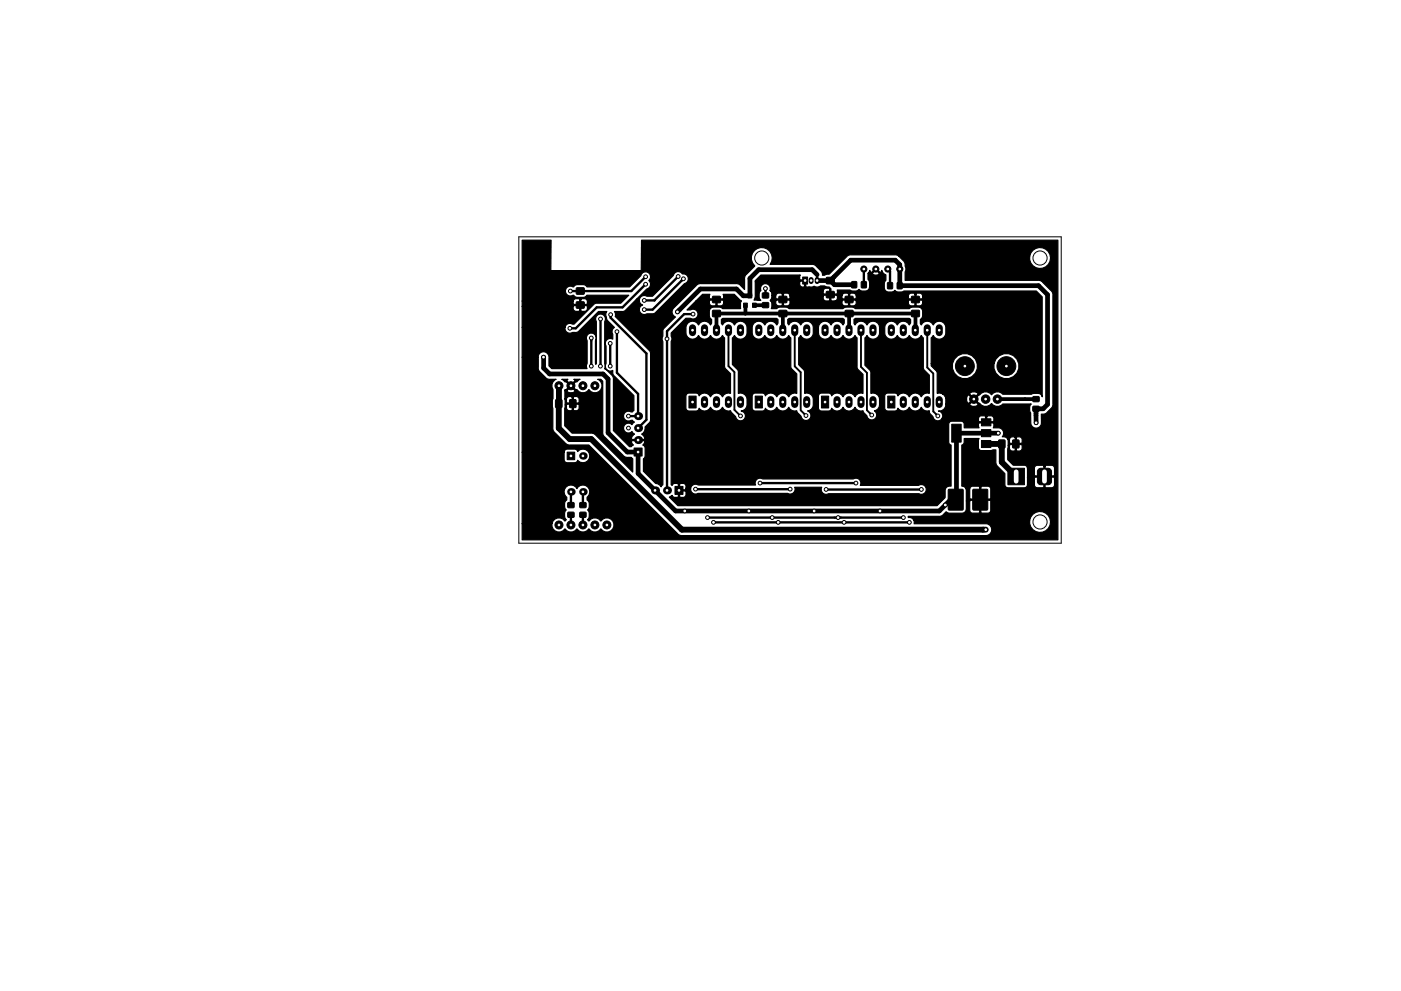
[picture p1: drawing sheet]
<svg xmlns="http://www.w3.org/2000/svg" width="297mm" height="210mm" viewBox="0 0 297 210" stroke-linecap="round" stroke-linejoin="round" font-family="sans-serif">
<g fill="none" stroke="#000" stroke-width=".21">
<path d="M110 50.2h115v65h-115z"/>
<circle cx="161.5" cy="54.7" r="1.5"/>
<circle cx="220.5" cy="54.7" r="1.5"/>
<circle cx="220.5" cy="110.7" r="1.5"/>
</g>
<g fill="#000" stroke="#000" stroke-width=".21">
<path d="M175.2 58.9h1.6l.1 1.3h-1.6zM180.6 59.8h1v1.3l-1-.1zM182.7 59.8h1l-.1 1.3-1-.1zM188.2 60h1v1.3l-1-.1zM190.3 60h1l-.1 1.3-1-.1zM122.2 61.1h1.6v1.3h-1.6zM122.2 64.1h1.6v1.2l-1.6 .1zM151.1 62.9h1.6v1.3h-1.6zM151.1 65.9h1.6v1.2l-1.6 .1zM157.6 64.3h.8v.9h-.8zM158.6 62.3h.8v.9h-.8zM159.5 64.3h.8v.9h-.8z"/>
<path d="M161.7 62.2h1.2v1h-1.2zM161.7 64.2h1.2v1l-1.2 .1zM165.2 65.9h1.6v1.2l-1.6 .1zM165.2 62.9h1.6v1.3h-1.6zM170.2 58.8h1v1.5h-1zM175.2 61.9l1.6-.1 .1 1.3-1.6 .1zM179.2 65.9h1.6v1.2l-1.6 .1zM179.2 62.9h1.6v1.3h-1.6zM193.3 62.9h1.6v1.3h-1.6zM193.3 65.9h1.6v1.2l-1.6 .1zM117.8 84.8h1.3v1.6h-1.3zM120.2 95.9h1.6v1.6h-1.6z"/>
<path d="M120.8 84.8h1.3v1.6h-1.3zM134.4 95.1h1.7v1.7h-1.7zM146.1 84h1.5v2.6h-1.5zM160.1 84h1.5v2.6h-1.5zM174.2 84h1.5v2.6h-1.5zM188.2 84h1.5v2.6h-1.5zM201.8 90h2v3.8h-2zM208.1 91.2h2v1.5h-2zM208.1 93.5h2v1.5h-2zM208.1 88.9h2v1.5h-2zM211.8 93.4h1.3l-.1 1.6h-1.3zM214.7 93.4h1.3v1.6h-1.3z"/>
<path d="M213.7 99.3h3.5v3.5h-3.5zM219 84.2h1.3v1h-1.3zM219 86.2h1.3v1h-1.3zM220.2 99.6l.4-.2 1.6-.1a.75 .75 0 0 1 .7 .8v2a.75 .75 0 0 1-.7 .7h-1.5a.75 .75 0 0 1-.8-.7l.1-2.1zM120.4 108.7h1.3v1h-1.3zM120.4 106.7l1.3-.1v1.1h-1.3zM123 106.7l1.2-.1v1.1h-1.2zM123 108.7h1.2v1h-1.2zM143.1 103.2h1.7v1.7h-1.7zM201.1 103.9l2.9-.1 .2 .1v4.1l-.1 .2h-2.8l-.2-.1zM206.3 103.9l2.9-.1 .2 .1v4.1l-.1 .2h-2.8l-.2-.1z"/>
<circle cx="136.9" cy="58.7" r=".4"/>
<circle cx="143.8" cy="58.7" r=".4"/>
<circle cx="144.9" cy="59.2" r=".4"/>
<circle cx="183.2" cy="57.1" r=".65"/>
<circle cx="185.7" cy="57.1" r=".65"/>
<circle cx="188.2" cy="57.1" r=".65"/>
<circle cx="190.8" cy="57.1" r=".65"/>
<circle cx="115.2" cy="75.8" r=".4"/>
<circle cx="120.8" cy="69.7" r=".4"/>
<circle cx="120.9" cy="61.8" r=".4"/>
<circle cx="125.4" cy="71.7" r=".4"/>
<circle cx="125.4" cy="77.7" r=".4"/>
<circle cx="127.3" cy="77.7" r=".4"/>
<circle cx="127.3" cy="67.7" r=".4"/>
<circle cx="129.4" cy="72.9" r=".4"/>
<circle cx="129.4" cy="77.7" r=".4"/>
<circle cx="129.5" cy="66.8" r=".4"/>
<circle cx="130.8" cy="70.4" r=".4"/>
<circle cx="136.6" cy="65.7" r=".4"/>
<circle cx="136.6" cy="63.7" r=".4"/>
<circle cx="136.9" cy="60.3" r=".4"/>
<circle cx="141.4" cy="71.9" r=".4"/>
<circle cx="143.6" cy="66.2" r=".4"/>
<circle cx="146.9" cy="66.6" r=".4"/>
<circle cx="162.3" cy="61.2" r=".4"/>
<circle cx="204.6" cy="77.7" r="2"/>
<circle cx="213.4" cy="77.7" r="2"/>
<circle cx="118.5" cy="81.8" r=".85"/>
<circle cx="121" cy="81.8" r=".85"/>
<circle cx="123.6" cy="81.8" r=".85"/>
<circle cx="126.1" cy="81.8" r=".85"/>
<circle cx="133.2" cy="88.3" r=".4"/>
<circle cx="133.2" cy="90.8" r=".4"/>
<circle cx="157" cy="88.2" r=".4"/>
<circle cx="170.9" cy="88.2" r=".4"/>
<circle cx="184.8" cy="88.1" r=".4"/>
<circle cx="198.8" cy="88.2" r=".4"/>
<circle cx="206.5" cy="84.7" r=".9"/>
<circle cx="209" cy="84.7" r=".9"/>
<circle cx="211.5" cy="84.7" r=".9"/>
<circle cx="211.7" cy="91.9" r=".4"/>
<circle cx="219.7" cy="89.7" r=".4"/>
<circle cx="118.5" cy="111.4" r=".85"/>
<circle cx="121" cy="111.4" r=".85"/>
<circle cx="123.6" cy="111.4" r=".85"/>
<circle cx="126.1" cy="111.4" r=".85"/>
<circle cx="128.7" cy="111.4" r=".85"/>
<circle cx="145.2" cy="108.4" r=".4"/>
<circle cx="147.5" cy="103.8" r=".4"/>
<circle cx="150" cy="109.8" r=".4"/>
<circle cx="151.3" cy="110.8" r=".4"/>
<circle cx="158.8" cy="108.4" r=".4"/>
<circle cx="161.1" cy="102.5" r=".4"/>
<circle cx="163.7" cy="109.8" r=".4"/>
<circle cx="165" cy="110.8" r=".4"/>
<circle cx="167.5" cy="103.8" r=".4"/>
<circle cx="172.6" cy="108.4" r=".4"/>
<circle cx="175.2" cy="103.8" r=".4"/>
<circle cx="177.7" cy="109.8" r=".4"/>
<circle cx="179" cy="110.8" r=".4"/>
<circle cx="181.5" cy="102.5" r=".4"/>
<circle cx="186.6" cy="108.4" r=".4"/>
<circle cx="191.5" cy="109.8" r=".4"/>
<circle cx="192.8" cy="110.8" r=".4"/>
<circle cx="195.3" cy="103.8" r=".4"/>
<circle cx="200.4" cy="107.1" r=".4"/>
<circle cx="209" cy="112.4" r=".4"/>
</g>
<g fill="none" stroke="#000" stroke-width="1.5">
<path d="M146.8 69.6v1M149.4 69.6v1M151.9 69.6v1M154.5 69.6v1M157 69.6v1M160.9 69.6v1M163.4 69.6v1M166 69.6v1M168.5 69.6v1M171 69.6v1M174.9 69.6v1M177.5 69.6v1"/>
<path d="M180 69.6v1M182.5 69.6v1M185.1 69.6v1M189 69.6v1M191.5 69.6v1M194.1 69.6v1M196.6 69.6v1M199.1 69.6v1M149.4 84.8v1M151.9 84.8v1M154.5 84.8v1M157 84.8v1"/>
<path d="M163.4 84.8v1M166 84.8v1M168.5 84.8v1M171 84.8v1M177.5 84.8v1M180 84.8v1M182.5 84.8v1M185.1 84.8v1M191.5 84.8v1M194.1 84.8v1M196.6 84.8v1M199.1 84.8v1"/>
</g>
<g fill="#000">
<circle cx="123.6" cy="96.7" r=".8"/>
<circle cx="135.3" cy="93.4" r=".85"/>
<circle cx="135.3" cy="90.8" r=".85"/>
<circle cx="135.3" cy="88.3" r=".85"/>
<circle cx="121" cy="104.4" r=".8"/>
<circle cx="123.6" cy="104.4" r=".8"/>
<circle cx="138.9" cy="104" r=".85"/>
<circle cx="141.4" cy="104" r=".85"/>
<circle cx="151.3" cy="110.8" r=".25"/>
<circle cx="181.5" cy="102.5" r=".25"/>
</g>
<path d="M172 59.3v.4M173.2 59.3v.4" fill="none" stroke="#000" stroke-width="1.1"/>
<path d="M151.9 70.1v-3.6h42.2v3.6M158 64.8v1.7M162.3 64.7l-2.4 .1M166 66.5v3.6M180 66.5v3.6M211.5 84.7h8.2" fill="none" stroke="#000" stroke-width=".8"/>
<path d="M173.2 58.3l-1-1.1h-11.3l-1.9 1.9v3.7h-1.4l-1.5-1.5h-7.6l-4.9 4.9M173.3 59.5h.1M173.3 59.5h2.7M176 59.5l4.4-4.3h9.4l1 1v4.4h29.4l1.9 1.9v23.3l-.9 .9h-1.5M176 59.5l.9 .9h4.2M115.2 75.8h.1M115.3 75.8v2.3l1.2 1.2h11.4l1 1.1v11.4l4.1 4.1h2.3v4.6l7.9 7.9h56l2.4-2.4M211.7 91.9h-8.9v14l-.2 .1h-1.2M219.7 87v2.7" fill="none" stroke="#000" stroke-width="1"/>
<g fill="none" stroke="#000" stroke-width=".5">
<path d="M136.9 58.7l-3 3.1h-13M143.8 58.7l-5 5h-2.2M144.9 59.2l-6.5 6.5h-1.8M173.2 58.3v1.2M183.2 57.1v3.3M188.2 57.1l.5 .5v3M125.4 71.7v6M125.5 71.7l-.1 .1M127.3 67.7v10M129.4 72.9v4.8M129.5 66.8v.6l7.6 7.6v14.1l-1.8 1.7M130.8 70.4v8.7l4.5 4.5v4.7h-2.1"/>
<path d="M136.9 60.3l-4.9 4.9h-5.5l-4.4 4.5h-1.3M146.9 66.6h-1.8l-3.7 3.7v33.7M152 70.1h.1M152.1 70.1h-.1M162.3 61.1v1.6M121 104.4v2.8M121 109.2v2.2M123.6 104.4v2.8M123.6 109.2v2.2M147.5 103.8h.1M150 109.8h41.5M151.3 110.8h41.5"/>
<path d="M161.1 102.5h20.4M163.7 109.8v.1M167.5 103.8h-20M175.2 103.8h20.1"/>
</g>
<path d="M118.5 81.8v9l2.3 2.4h4.6l19.2 19.2h64.4M118.5 86.1h.1M209.1 94.2h.1M209.1 94.2h3.3v3.8l3 3.1" fill="none" stroke="#000" stroke-width="1.3"/>
<path d="M141.4 71.8v.1M141.4 71.9h.1M181.5 102.5h.1" fill="none" stroke="#000" stroke-width=".25"/>
<path d="M154.5 70.1v7.6l1.2 1.2v8.1l1.3 1.2M168.5 70.1v7.6l1.3 1.3v8l1.1 1.2M182.5 70.1v7.7l1.3 1.3v7.9l1 1.1M196.6 70.1v7.9l1.3 1.2v8.1l.9 .9" fill="none" stroke="#000" stroke-width=".4"/>
<path d="M110.7 51h6.1v6.3l.1 .1h19l.1-6.4h88.3v63.5h-113.6v-3.4h6.3v.6a1.51 1.51 0 0 0 1.2 1.2 1.51 1.51 0 0 0 1.6-.7 1.5 1.5 0 0 0 2.5 0 1.5 1.5 0 0 0 2.6 0 1.5 1.5 0 0 0 2.5 0 1.51 1.51 0 0 0 2.3 .3 1.51 1.51 0 0 0 0-2.3 1.51 1.51 0 0 0-2.3 .4 1.5 1.5 0 0 0-2.5 0l-.3-.3a1.51 1.51 0 0 0 0-2.1 1.49 1.49 0 0 0-.1-2.1v-.6l.1-.1a1.45 1.45 0 0 0-.1-2.2 1.45 1.45 0 0 0-2.2 .5 1.44 1.44 0 0 0-2.2-.5 1.44 1.44 0 0 0 .1 2.3v.6l-.2 .1a1.58 1.58 0 0 0 .1 2 1.52 1.52 0 0 0 0 2.1l-.3 .3a1.51 1.51 0 0 0-1.6-.7 1.51 1.51 0 0 0-1.2 1.2h-6.3v-15.2h8.9v1.6a.65 .65 0 0 0 .6 .7h1.6l.5-.2 .2-.4 .1 .2a1.46 1.46 0 0 0 2.1 0 1.46 1.46 0 0 0-.1-2.1 1.46 1.46 0 0 0-2.1 .1l-.4-.5h-1.9l-.4 .2-.2 .4h-8.9v-20.1h3.4v2.3l.3 .8 1.7 1.5 1.8 .1a1.46 1.46 0 0 0-.7 2.2v1.9l-.1 .4 .1 5.8 .4 1 2.7 2.5 4.5 .1 19.3 19.2h65a1.26 1.26 0 0 0 1.2-1.2 1.26 1.26 0 0 0-1.2-1.3h-15.3l-.1-.7h24.6v.7a2.23 2.23 0 0 0 3.4 1.5 2.23 2.23 0 0 0 0-3.7 2.23 2.23 0 0 0-3.4 1.5h-24.6v-.2a1.03 1.03 0 0 0-1.1-.4l-.1-.3 6.7 .1 .8-.4 .6-.6 .7 .3 3-.1 .5-.5 .1-2h.7v2.1l.3 .4 1.6 .1 .2-.2v-2.6h.3v2.6l.1 .2 1.7-.1 .3-.4v-2.1l-.2-.2h-4.1l-.2 .2h-.7l-.1-2.6h.8v2l.2 .2h1.9v-2.6h.3v2.6h1.9l.2-.2v-2l-.3-.4-1.7-.1-.4 .1-.2-.1h-1.4l-.5 .5h-.8l-.5-.5-.4-.1v-8.7l.5-.3v-1.1h3.2l-.2 .5v1.5a.65 .65 0 0 0 .7 .6l3-.1 .1 3 1.9 2v2.3l.1 .5 .5 .2h3.5a.65 .65 0 0 0 .6-.7v-1.4h1.5l.1 1.8 .4 .3h1.4l.1-.2v-2.1h.3v2.1l.1 .2 1.6-.1 .3-.4v-1.6l-.2-.2h-3.9l-.2 .2h-1.5v-2.2h1.5v1.6l.2 .2h1.8v-2.1h.3v2.1h1.8l.2-.2-.1-1.8-.4-.3h-1.4l-.1 .2-.4-.2h-1.4l-.5 .5h-1.5l-.1-.3-.5-.2h-2.4l-1.1-1.2 .1-3h.2l.1 .9 .4 .3h.6l.1-.2v-1.2h.3v1.2l.2 .2h.5l.4-.3 .1-.9-.1-.2h-2.4l-.4 .2-.1-1.3h.3v.7l.2 .2h1v-1.3h.3v1.3h1.1l.1-.2v-.7l-.5-.5h-.5l-.2 .1-1-.1-.5 .5h-.3a1.02 1.02 0 0 0-1.2-.5 1.13 1.13 0 0 0 .2-1.2 1.13 1.13 0 0 0-.9-.7h-1.2l.1-.9-.1-.2h-3l-.1 .2 .1 .9h-3.2v-.8a.65 .65 0 0 0-.6-.6h-2.3l-.4 .6v3.8l.2 .5 .4 .1v8.7h-.4a.9 .9 0 0 0-.9 .9l-.1 1.6-1.6 1.7h-55l-1.8-1.8 .6-.4 .5 .4h.7l.1-.1v-1.2h.3v1.2l.1 .1h.7l.4-.2 .1-1-.1-.1h-1.5v-1.5h.3v1.2h1.2l.1-.3h1v.4a1.05 1.05 0 0 0 1.6 .7h19l.3 .1a1.04 1.04 0 0 0 1.2-1.4h5.7l-.1 .2a1.04 1.04 0 0 0 .4 1.1 1.04 1.04 0 0 0 1.2 .1h19.1l.3 .1a1.05 1.05 0 0 0 1.3-1.3 1.05 1.05 0 0 0-1.7-.6h-12.3l.1-.3a1.05 1.05 0 0 0-.4-1.1 1.05 1.05 0 0 0-1.2 0h-19.2l-.4-.1a1.04 1.04 0 0 0-1 .3 1.04 1.04 0 0 0-.1 1.1h-12.1a1.06 1.06 0 0 0-1.7 .7h-1l-.1-.8-.4-.2h-.7l-.1 .1-1.1-.1-.5 .4-.2-.1v-30.4l.2-.4-.2-1.5 3.1-3.1h1a1.05 1.05 0 0 0 1.6-.9 1.05 1.05 0 0 0-1.6-.8h-.8l2-2h2.8v.6l.3 .4 .9 .1 .2-.2v-1h.2v1l.2 .2h.7l.4-.3 .1-.8-.1-.1-5.7 .1 1.4-1.4h1.5l-.1 .9 .2 .1h2.7l.1-.1-.1-.9h2.4l1.5 1.4-.2 .5v1.2h-3.8l-.3-.3a2.65 2.65 0 0 0-2.2 .2 1.78 1.78 0 0 0 .2 2.4v.8l-.3 .3a1.4 1.4 0 0 0-1.2-.8 1.4 1.4 0 0 0-1.3 .8 1.4 1.4 0 0 0-1.5-.7 1.4 1.4 0 0 0-1.2 1.2l.1 1.7a1.41 1.41 0 0 0 1.3 .9 1.41 1.41 0 0 0 1.3-.8 1.4 1.4 0 0 0 1.3 .8 1.4 1.4 0 0 0 1.2-.8 1.4 1.4 0 0 0 1.3 .8 1.4 1.4 0 0 0 1.3-.8l.4 .5 .1 6.3 1.2 1.3v4.2a1.36 1.36 0 0 0-1.7 .7 1.4 1.4 0 0 0-1.3-.8 1.4 1.4 0 0 0-1.3 .8 1.38 1.38 0 0 0-2.4-.2 .63 .63 0 0 0-.6-.6h-1.5l-.5 .2-.2 .4v2.6a.65 .65 0 0 0 .7 .6h1.5l.4-.2 .2-.4 .2 .2a1.41 1.41 0 0 0 2.2-.4 1.4 1.4 0 0 0 1.3 .8 1.4 1.4 0 0 0 1.3-.8 1.37 1.37 0 0 0 1.7 .7l.2 .5 .9 .8a1.05 1.05 0 0 0 1.1 .9 1.05 1.05 0 0 0 1-1 1.05 1.05 0 0 0-1-1.1 1.34 1.34 0 0 0 1.3-1.3l-.1-1.6a1.39 1.39 0 0 0-1.8-.8v-4.9l-1.2-1.3v-5.6l.4-.5a1.4 1.4 0 0 0 1.5 .8 1.4 1.4 0 0 0 1.2-1.3l-.1-1.7a1.41 1.41 0 0 0-1.3-.9 1.41 1.41 0 0 0-1.3 .8 1.4 1.4 0 0 0-1.2-.8 1.4 1.4 0 0 0-1.3 .8l-.3-.3v-.8l.3-.2h11.5l.2 .2v.8l-.2 .3a1.4 1.4 0 0 0-1.3-.8 1.4 1.4 0 0 0-1.3 .8 1.4 1.4 0 0 0-1.5-.7 1.4 1.4 0 0 0-1.1 1.2l.1 1.7a1.41 1.41 0 0 0 1.2 .9 1.41 1.41 0 0 0 1.3-.8 1.4 1.4 0 0 0 1.3 .8 1.4 1.4 0 0 0 1.3-.8 1.4 1.4 0 0 0 1.3 .8 1.4 1.4 0 0 0 1.2-.8l.5 .5v6.3l1.2 1.3v4.2a1.36 1.36 0 0 0-1.7 .7 1.4 1.4 0 0 0-1.2-.8 1.4 1.4 0 0 0-1.3 .8 1.38 1.38 0 0 0-2.4-.2 .63 .63 0 0 0-.7-.6h-1.5l-.4 .2-.2 .4v2.6a.65 .65 0 0 0 .6 .6h1.5l.5-.2 .2-.4 .1 .2a1.41 1.41 0 0 0 2.3-.4 1.4 1.4 0 0 0 1.3 .8 1.4 1.4 0 0 0 1.2-.8 1.36 1.36 0 0 0 1.7 .7l.3 .5 .6 .8a1.05 1.05 0 0 0 1.8 .6 1.05 1.05 0 0 0-.4-1.8 1.33 1.33 0 0 0 1.2-1.3v-1.6a1.39 1.39 0 0 0-1.8-.8l-.1-4.8-1.2-1.3v-5.7l.5-.5a1.4 1.4 0 0 0 1.5 .8 1.4 1.4 0 0 0 1.1-1.3v-1.7a1.41 1.41 0 0 0-1.3-.9 1.41 1.41 0 0 0-1.3 .8 1.4 1.4 0 0 0-1.3-.8 1.4 1.4 0 0 0-1.3 .8l-.2-.3v-.8l.3-.2h11.4l.3 .2v.8l-.3 .3-.2-.3a1.41 1.41 0 0 0-2.3 .3 1.4 1.4 0 0 0-1.5-.7 1.4 1.4 0 0 0-1.2 1.2l.1 1.7a1.41 1.41 0 0 0 1.3 .9 1.41 1.41 0 0 0 1.3-.8 1.4 1.4 0 0 0 1.3 .8 1.4 1.4 0 0 0 1.2-.8 1.4 1.4 0 0 0 1.3 .8 1.4 1.4 0 0 0 1.3-.8l.4 .5 .1 6.5 1.2 1.2v4.1a1.36 1.36 0 0 0-1.7 .7 1.4 1.4 0 0 0-1.3-.8 1.4 1.4 0 0 0-1.3 .8 1.38 1.38 0 0 0-2.4-.2 .63 .63 0 0 0-.6-.6h-1.5l-.5 .2-.2 .4v2.6a.65 .65 0 0 0 .7 .6h1.5l.4-.2 .2-.4 .2 .2a1.41 1.41 0 0 0 2.2-.4 1.4 1.4 0 0 0 1.3 .8 1.4 1.4 0 0 0 1.3-.8 1.36 1.36 0 0 0 1.7 .7l.2 .5 .6 .7a1.05 1.05 0 0 0 1.6 .6 1.05 1.05 0 0 0 0-1.7 1.31 1.31 0 0 0 1.1-1.3l-.1-1.6a1.39 1.39 0 0 0-1.8-.8v-4.7l-1.2-1.3v-5.8l.4-.5a1.4 1.4 0 0 0 1.5 .8 1.4 1.4 0 0 0 1.2-1.3l-.1-1.7a1.41 1.41 0 0 0-1.3-.9 1.41 1.41 0 0 0-1.3 .8 1.4 1.4 0 0 0-1.3-.8 1.4 1.4 0 0 0-1.2 .8l-.2-.3v-.8l.2-.2h11.5l.3 .2v.7l-.3 .4a1.4 1.4 0 0 0-1.3-.8 1.4 1.4 0 0 0-1.3 .8 1.4 1.4 0 0 0-1.5-.7 1.4 1.4 0 0 0-1.1 1.2l.1 1.7a1.41 1.41 0 0 0 1.2 .9 1.41 1.41 0 0 0 1.3-.8 1.4 1.4 0 0 0 1.3 .8 1.4 1.4 0 0 0 1.3-.8 1.4 1.4 0 0 0 1.3 .8 1.4 1.4 0 0 0 1.2-.8l.5 .5v6.6l1.2 1.3v3.9a1.37 1.37 0 0 0-1.7 .7 1.4 1.4 0 0 0-1.2-.8 1.4 1.4 0 0 0-1.3 .8 1.38 1.38 0 0 0-2.4-.2 .63 .63 0 0 0-.7-.6h-1.5l-.4 .2-.2 .4v2.6a.65 .65 0 0 0 .6 .6h1.5l.5-.2 .2-.4 .1 .2a1.41 1.41 0 0 0 2.3-.4 1.4 1.4 0 0 0 1.3 .8 1.4 1.4 0 0 0 1.2-.8 1.37 1.37 0 0 0 1.7 .7l.1 .5 .7 .9a1.04 1.04 0 0 0 .9 .8 1.04 1.04 0 0 0 1.1-.6h7.7v.6l.1 .2h1.4v-1.1h.2v1.1h1.4l.1-.2v-.6l-.3-.4a1.69 1.69 0 0 0-1.4 .1l-.2-.2h-.8l-.5 .5h-7.7a1.05 1.05 0 0 0-.8-1.5 1.35 1.35 0 0 0 1.5-1.4h5.1l.1 .2a1.16 1.16 0 0 0 1.7-.2l-.9-.9-.9 .9h-5.1v-1.4h4.4l.1 .6 .1 .5 .3 .1 .9-.9-.9-.9-.3 .1-.2 .5h-4.4l-.4-.6-.2-.2h5.7l.9 .9 .9-.9a1.07 1.07 0 0 0-1.8 0h-5.7l-.8-.2-.4 .1v-4.6l-1.3-1.3v-.4h4.5v1a2.69 2.69 0 0 0 3.2 2.1 2.69 2.69 0 0 0 2.1-3.1h3.5v1a2.69 2.69 0 0 0 4.2 1.7 2.69 2.69 0 0 0 0-4.5 2.69 2.69 0 0 0-4.2 1.8h-3.5l-.4-1a2.69 2.69 0 0 0-2.8-1.2 2.69 2.69 0 0 0-2.1 2.2h-4.5v-5.5l.5-.5a1.4 1.4 0 0 0 1.5 .8 1.4 1.4 0 0 0 1.1-1.3v-1.7a1.41 1.41 0 0 0-1.3-.9 1.41 1.41 0 0 0-1.3 .8 1.4 1.4 0 0 0-1.3-.8 1.4 1.4 0 0 0-1.3 .8l-.2-.2v-.9l.5-.5a1.8 1.8 0 0 0-.5-2.1 2.65 2.65 0 0 0-2.3 .2l-11.5 .1-.3-.3a2.65 2.65 0 0 0-2.2 .2l-11.5 .1-.3-.3a2.65 2.65 0 0 0-2.3 .2l-1.2 .1 .1-1.1-.2-.6h1.1l.1 .8 .4 .3h.7l.2-.2v-1h.2v1l.2 .2 .9-.1 .3-.4v-.6l-.2-.1h-2.7l-.1 .1-1.2-.1 .3-.3v-.7h.9v.6l.1 .1h1.3v-1h.2v1h1.2l.2-.1v-.5h7l.1 .8 .4 .3h.8l.1-.2v-1.1h.3v1.1l.1 .2 2.2-.1 .1 .8 .4 .3h.7l.2-.2v-1h.3v1l.1 .2 1-.1 .2-.4v-.6h11.1v.6l.3 .4 .9 .1 .2-.2v-1h.2v1l.2 .2h.7l.4-.3 .1-.8-.1-.1h-2.8l-.1 .1h-11.1l-.1-.1h-2.7l-.2 .1h-1.4l.5-.5-.1-.6h1v.6l.2 .1h1.2v-1h.3v1h1.2l.1-.1v-.6h11.1v.6l.1 .1h1.3v-1h.2v1h1.3l.1-.1v-.6l-.5-.5h-.7l-.2 .2-1.1-.2-.5 .5h-11.1l-.5-.5h-.7l-.1 .2-1.2-.2-.5 .5-3.8-.1-.2 .2h-7l-.1-.3-.4-.3h-.7l-.2 .2-1.1-.2-.5 .5h-.9a1 1 0 0 0-.3-1h11.2v.5l.2 .2h1.2v-1.1l-.1-.1-1 .1-.3 .4-11.3-.1a1.04 1.04 0 0 0-.9-1.4 1.04 1.04 0 0 0-1 1.4 1.51 1.51 0 0 0 0 2.1h-1.4l.3-.9-.1-3h9.4l.1 .8a.61 .61 0 0 0 1 .1v-1.1h-.9l-.2 .2h-9.4v-.3l1.2-1.1h8.4l-.2 .8 .2 .2h1.1v1.3l.2 .2h1a1.06 1.06 0 0 1 1.2 0l.8-.2h.8l1 .2 .4 .4v1.1h1.2l.2-.2-.1-.7h2.7a1.58 1.58 0 0 0 1.9-.1 1.33 1.33 0 0 0 2.3-.5l-.1-1.3-.3-.3v-1.3h1v.2a.9 .9 0 0 0 1.4-.2l-.7-.7-.7 .7h-.9l.3-.6 .2 .3 .2 .1 .9-.9 .9 .9 .2-.1 .2-.3 .1 .4 .7 .5v1.2l-.2 .3a1.77 1.77 0 0 0 .4 2.1 1.66 1.66 0 0 0 1.7-.3 1.58 1.58 0 0 0 1.9 .1h28.1l1.3 1.3v21.2l-.3-.5-.3-.2a2.27 2.27 0 0 0-1.7 .1h-6.1l-.3-.2a1.54 1.54 0 0 0-2.1 .4 1.55 1.55 0 0 0-2.5 0l-1 .9 1 .8a1.55 1.55 0 0 0 2.5 .1 1.51 1.51 0 0 0 2.4 .1l6 .1a1.72 1.72 0 0 0-.1 1.8v2.2a1.14 1.14 0 0 0 1.2 1.1 1.14 1.14 0 0 0 1.1-1.1v-1.9l.8-.1 .4-.3a2.61 2.61 0 0 0 1.2-1.6l.1-23.4-.4-.8-1.9-1.9-.8-.3h-28.3v-1.8a3.7 3.7 0 0 0-.3-2.4l-1-.9h27.7a2.23 2.23 0 0 0 2.8 2.5 2.23 2.23 0 0 0 1.2-3.5 2.23 2.23 0 0 0-3.8 .3l-.2 .7h-27.7l-.8-.4h-9.4l-.8 .4-3.8 3.8-1 .2h-.4l-.3-.9-1.5-1.3-9.3-.1 .3-.6a2.23 2.23 0 0 0-2.7-2.9 2.23 2.23 0 0 0-.9 3.8l-2.1 2.2v2.8a2.73 2.73 0 0 0-1.6-1.2h-8.3l-5.3 5.3a1.14 1.14 0 0 0 .5 1.7l-2.6 2.7-.1 1.4-.1 .4 .1 .8v30.4l-.4 .4-.6-.7h-.5l-2.6-2.6v-2.7l.4-.5v-1.7l-.2-.5-.3-.2 .4-.7-.1-.2h-2.6l-.2 .2 .5 .7-.4 .4h-.4l-3.4-3.4v-11l-.4-.8-1-1.1-.5-.2 .1-.4-.1-.7v-9l.2-.3a1.05 1.05 0 0 0-1.3-1.3 1.05 1.05 0 0 0-.7 1.6l-.1 9.1-.1-5 .2-.4a1.05 1.05 0 0 0-1.2-1.2 1.05 1.05 0 0 0-.7 1.6v4.8l-.2 .4 .2 .7h-7.5l-.6-.6v-1.8a1.17 1.17 0 0 0-1.1-1.1 1.17 1.17 0 0 0-1.2 1.1h-3.4v-6.4h9.1v.5a1.05 1.05 0 0 0 1.6 .6l.7 .1 .6-.3 4.2-4.2h1.8a1.39 1.39 0 0 0-.1 1.4l.2 .6 1.5 1.4a1.03 1.03 0 0 0-.4 1.4v1.1l-.3-.2a1.05 1.05 0 0 0-1.1 .5 1.05 1.05 0 0 0 0 1.1v3.7l-.2 .4a1.05 1.05 0 0 0 .5 1 1.05 1.05 0 0 0 1.1 .1l.1 .8 .2 .3 4.2 4.2v3.2l-.3 .3-.7-.2a1.05 1.05 0 0 0-1.2 1.3 1.05 1.05 0 0 0 1.6 .7h.3l.4 .4-.5 .5-.2-.2a1.05 1.05 0 0 0-1.4 .3 1.05 1.05 0 0 0 .1 1.4 1.05 1.05 0 0 0 1.5-.1l.5 .6-.5 .5-.2 .4 .2 .2h2.6l.1-.2-.1-.4-.6-.5 .7-.7 .1-.8 1.1-1.2 .1-14.4-.3-.6-7.3-7.3a.94 .94 0 0 0-.1-1l2-.1 2.6-2.5h.7a1.01 1.01 0 0 0 .7 1.2 1.05 1.05 0 0 0-.7 1.5 1.05 1.05 0 0 0 1.6 .4h1.2l.6-.3 6.1-6.1 .4-.2a1.08 1.08 0 0 0 .4-1.3 1.08 1.08 0 0 0-1.2-.6 1.05 1.05 0 0 0-1.1-.5 1.05 1.05 0 0 0-.8 .8l-4.5 4.5h-1.1a1.05 1.05 0 0 0-1.6 .6h-.7l2.2-2.2a1.04 1.04 0 0 0 .8-.7 1.04 1.04 0 0 0-.3-1.1 1.05 1.05 0 0 0-.2-1.7 1.05 1.05 0 0 0-1.5 .7l-2.4 2.4h-9.1l-.4-.5a2.14 2.14 0 0 0-2.4 .5 1.1 1.1 0 0 0-1.5 .1 1.1 1.1 0 0 0 .1 1.5 1.1 1.1 0 0 0 1.4 .1l.5 .4a2.65 2.65 0 0 0 2.2-.2l.1-.2h8.9l-1.7 1.7-5.4 .1-4.5 4.4-.7-.2a1.06 1.06 0 0 0-1.2 .8h-9.1v-4.4h10.8v.6l.3 .4 .9 .1 .2-.2v-1.1h.3v1.1l.1 .2 1-.1 .2-.4v-.6l-.1-.2h-2.7l-.2 .2h-10.8v-1.1h10.8v.5l.2 .2h1.2v-1.1h.3v1.1h1.2l.1-.2-.1-.8-.4-.2h-.7l-.1 .1-1.2-.1-.5 .5h-10.8zM119.1 80.5h1.3l-.2 .3 .8 .9 .9-.9-.2-.3h1.3l-.7 .5h-.2l-.9 .8 .9 .9 .2-.1a1.5 1.5 0 0 0 2.6 .1 1.5 1.5 0 0 0 2.4 .1 1.5 1.5 0 0 0-.6-2.3h.7l.4 .4 .1 11.4 4.3 4.4 .8 .4 .9-.1 .3 .3v2.9l-7.9-8-.9-.3h-4.1l-1.6-1.6 .1-4.4h.3l.1 1 .4 .2h.6l.1-.1v-1.2h.3v1.2l.1 .1 .8-.1 .3-.4v-.7l-.2-.1h-2.3l-.5 .1v-1.3h.3v.7l.2 .2h1v-1.2h.3v1.2h1l.2-.2-.1-.9-.4-.3h-.6l-.1 .2-1-.2-.5 .5h-.3v-1.7h.4a1.02 1.02 0 0 0 1.7 0l-.9-.9-.8 .9h-.4v-.3l.2 .1 .9-.9-.9-.8h-.2z" fill="#000" stroke="#000" stroke-width=".25"/>
<g fill="#fff" stroke="#fff" stroke-width=".21">
<circle cx="200.4" cy="107.1" r=".18"/>
<circle cx="186.6" cy="108.4" r=".18"/>
<circle cx="172.6" cy="108.4" r=".18"/>
<circle cx="115.2" cy="75.8" r=".18"/>
<circle cx="211.7" cy="91.9" r=".18"/>
<circle cx="219.7" cy="89.7" r=".18"/>
<circle cx="143.6" cy="66.2" r=".18"/>
<circle cx="158.8" cy="108.4" r=".18"/>
<circle cx="145.2" cy="108.4" r=".18"/>
<circle cx="165" cy="110.8" r=".18"/>
<circle cx="179" cy="110.8" r=".18"/>
<circle cx="192.8" cy="110.8" r=".18"/>
<circle cx="127.3" cy="67.7" r=".18"/>
<circle cx="127.3" cy="77.7" r=".17"/>
<circle cx="151.3" cy="110.8" r=".18"/>
<circle cx="136.6" cy="63.7" r=".18"/>
<circle cx="143.8" cy="58.7" r=".18"/>
<circle cx="136.6" cy="65.7" r=".18"/>
<circle cx="144.9" cy="59.2" r=".18"/>
<circle cx="150" cy="109.8" r=".18"/>
<circle cx="177.7" cy="109.8" r=".18"/>
<circle cx="191.5" cy="109.8" r=".18"/>
<circle cx="125.4" cy="71.7" r=".18"/>
<circle cx="163.7" cy="109.8" r=".18"/>
<circle cx="125.4" cy="77.7" r=".17"/>
<circle cx="129.4" cy="77.7" r=".17"/>
<circle cx="129.4" cy="72.9" r=".18"/>
<circle cx="133.2" cy="88.3" r=".18"/>
<circle cx="130.8" cy="70.4" r=".17"/>
<circle cx="133.2" cy="90.8" r=".18"/>
<circle cx="129.5" cy="66.8" r=".18"/>
<circle cx="209" cy="112.4" r=".18"/>
<circle cx="120.8" cy="69.7" r=".18"/>
<circle cx="162.3" cy="61.2" r=".18"/>
<circle cx="136.9" cy="60.3" r=".18"/>
<circle cx="146.9" cy="66.6" r=".18"/>
<circle cx="141.4" cy="71.9" r=".18"/>
<circle cx="120.9" cy="61.8" r=".18"/>
<circle cx="136.9" cy="58.7" r=".18"/>
<circle cx="170.9" cy="88.2" r=".18"/>
<circle cx="184.8" cy="88.1" r=".18"/>
<circle cx="157" cy="88.2" r=".17"/>
<circle cx="198.8" cy="88.2" r=".18"/>
<circle cx="147.5" cy="103.8" r=".18"/>
<circle cx="167.5" cy="103.8" r=".18"/>
<circle cx="161.1" cy="102.5" r=".18"/>
<circle cx="181.5" cy="102.5" r=".18"/>
<circle cx="175.2" cy="103.8" r=".18"/>
<circle cx="195.3" cy="103.8" r=".18"/>
<circle cx="174.9" cy="85.3" r=".18"/>
<circle cx="177.5" cy="85.3" r=".18"/>
<circle cx="180" cy="85.3" r=".18"/>
<circle cx="182.5" cy="85.3" r=".18"/>
<circle cx="185.1" cy="85.3" r=".18"/>
<circle cx="185.1" cy="70.1" r=".18"/>
<circle cx="182.5" cy="70.1" r=".18"/>
<circle cx="180" cy="70.1" r=".18"/>
<circle cx="177.5" cy="70.1" r=".18"/>
<circle cx="174.9" cy="70.1" r=".18"/>
<circle cx="146.8" cy="70.1" r=".18"/>
<circle cx="149.4" cy="70.1" r=".18"/>
<circle cx="151.9" cy="70.1" r=".18"/>
<circle cx="154.5" cy="70.1" r=".18"/>
<circle cx="157" cy="70.1" r=".18"/>
<circle cx="157" cy="85.3" r=".18"/>
<circle cx="154.5" cy="85.3" r=".18"/>
<circle cx="151.9" cy="85.3" r=".18"/>
<circle cx="149.4" cy="85.3" r=".18"/>
<circle cx="146.8" cy="85.3" r=".18"/>
<circle cx="189" cy="85.3" r=".18"/>
<circle cx="191.5" cy="85.3" r=".18"/>
<circle cx="194.1" cy="85.3" r=".18"/>
<circle cx="196.6" cy="85.3" r=".18"/>
<circle cx="199.1" cy="85.3" r=".18"/>
<circle cx="199.1" cy="70.1" r=".18"/>
<circle cx="196.6" cy="70.1" r=".18"/>
<circle cx="194.1" cy="70.1" r=".18"/>
<circle cx="191.5" cy="70.1" r=".18"/>
<circle cx="189" cy="70.1" r=".18"/>
<circle cx="160.9" cy="70.1" r=".18"/>
<circle cx="163.4" cy="70.1" r=".18"/>
<circle cx="166" cy="70.1" r=".18"/>
<circle cx="168.5" cy="70.1" r=".18"/>
<circle cx="171" cy="70.1" r=".18"/>
<circle cx="171" cy="85.3" r=".18"/>
<circle cx="168.5" cy="85.3" r=".18"/>
<circle cx="166" cy="85.3" r=".18"/>
<circle cx="163.4" cy="85.3" r=".18"/>
<circle cx="160.9" cy="85.3" r=".18"/>
<circle cx="135.3" cy="95.9" r=".18"/>
<circle cx="135.3" cy="93.4" r=".18"/>
<circle cx="135.3" cy="90.8" r=".18"/>
<circle cx="135.3" cy="88.3" r=".18"/>
<circle cx="121" cy="96.7" r=".18"/>
<circle cx="123.6" cy="104.4" r=".18"/>
<circle cx="123.6" cy="96.7" r=".18"/>
<circle cx="121" cy="104.4" r=".18"/>
<circle cx="144" cy="104" r=".18"/>
<circle cx="141.4" cy="104" r=".18"/>
<circle cx="138.9" cy="104" r=".18"/>
<circle cx="172" cy="59.5" r=".18"/>
<circle cx="173.2" cy="59.5" r=".18"/>
<circle cx="170.7" cy="59.5" r=".18"/>
<circle cx="206.5" cy="84.7" r=".18"/>
<circle cx="209" cy="84.7" r=".18"/>
<circle cx="211.5" cy="84.7" r=".18"/>
<circle cx="204.6" cy="77.7" r=".17"/>
<circle cx="213.4" cy="77.7" r=".18"/>
<circle cx="118.5" cy="111.4" r=".18"/>
<circle cx="121" cy="111.4" r=".18"/>
<circle cx="123.6" cy="111.4" r=".18"/>
<circle cx="126.1" cy="111.4" r=".18"/>
<circle cx="128.7" cy="111.4" r=".18"/>
<circle cx="118.5" cy="81.8" r=".17"/>
<circle cx="121" cy="81.8" r=".17"/>
<circle cx="123.6" cy="81.8" r=".17"/>
<circle cx="126.1" cy="81.8" r=".17"/>
<circle cx="190.8" cy="57.1" r=".18"/>
<circle cx="188.2" cy="57.1" r=".18"/>
<circle cx="185.7" cy="57.1" r=".18"/>
<circle cx="183.2" cy="57.1" r=".18"/>
</g>
<path d="M215.4 100.1v2M221.4 100.1v2" fill="none" stroke="#fff" stroke-width="1"/>
</svg>
